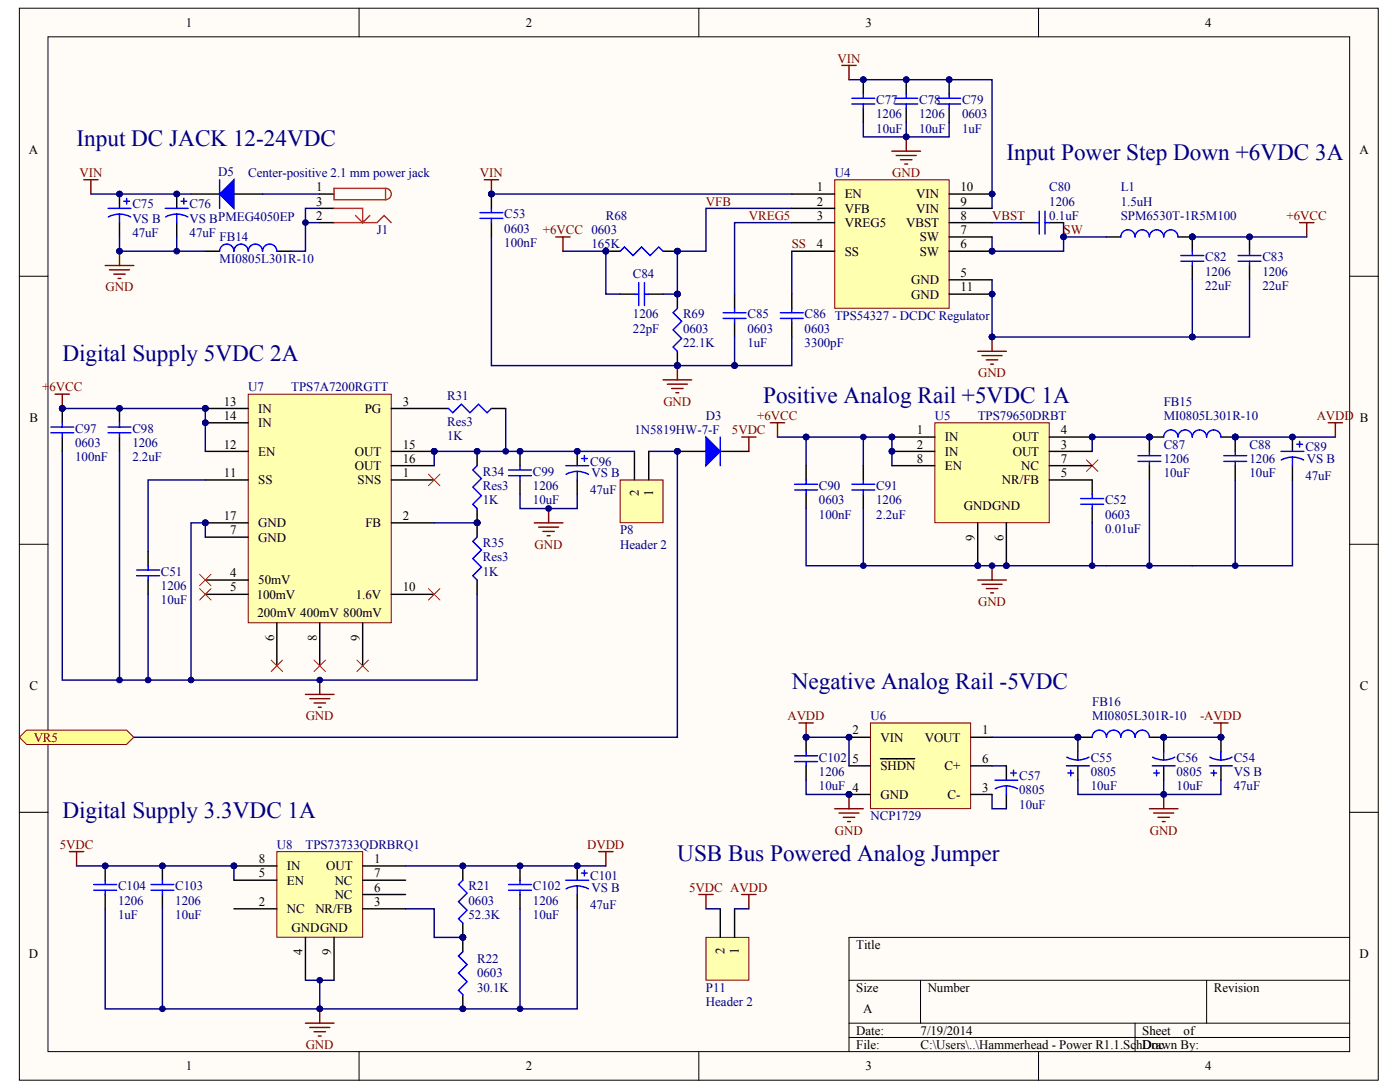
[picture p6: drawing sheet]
<svg xmlns="http://www.w3.org/2000/svg" width="258mm" height="201mm" viewBox="0 0 258 201" stroke-linecap="round" stroke-linejoin="round" font-family="sans-serif">
<defs><g id="words">
<g font-size="4.3" fill="#000080">
<text x="14.1" y="26.9">Input DC JACK 12-24VDC</text>
<text x="185.4" y="29.5">Input Power Step Down +6VDC 3A</text>
<text x="11.5" y="66.4">Digital Supply 5VDC 2A</text>
<text x="140.6" y="74.3">Positive Analog Rail +5VDC 1A</text>
<text x="145.8" y="126.9">Negative Analog Rail -5VDC</text>
<text x="11.5" y="150.6">Digital Supply 3.3VDC 1A</text>
<text x="124.8" y="158.5">USB Bus Powered Analog Jumper</text>
</g>
<g font-size="2.4">
<text x="34.3" y="4.9">1</text>
<text x="96.8" y="4.9">2</text>
<text x="159.4" y="4.9">3</text>
<text x="222" y="4.9">4</text>
<text x="5.3" y="28.3">A</text>
<text x="250.4" y="28.3">A</text>
<text x="58.2" y="35.2">1</text>
<text x="150.4" y="35.2">1</text>
<text x="176.9" y="35.2">10</text>
<text x="58.2" y="40.5">2</text>
<text x="58.2" y="37.9">3</text>
<text x="150.4" y="37.9">2</text>
<text x="150.4" y="40.5">3</text>
<text x="155.6" y="36.5">EN</text>
<text x="155.6" y="39.2">VFB</text>
<text x="155.6" y="41.8">VREG5</text>
<text x="166.9" y="41.8">VBST</text>
<text x="168.7" y="36.5">VIN</text>
<text x="168.7" y="39.2">VIN</text>
<text x="176.9" y="37.9">9</text>
<text x="176.9" y="40.5">8</text>
<text x="150.4" y="45.8">4</text>
<text x="155.6" y="47.1">SS</text>
<text x="169.4" y="44.4">SW</text>
<text x="169.4" y="47.1">SW</text>
<text x="176.9" y="43.1">7</text>
<text x="176.9" y="45.8">6</text>
<text x="167.8" y="52.3">GND</text>
<text x="176.9" y="51">5</text>
<text x="176.9" y="53.6">11</text>
<text x="167.8" y="55">GND</text>
<text x="5.4" y="77.7">B</text>
<text x="41.2" y="74.7">13</text>
<text x="41.2" y="77.3">14</text>
<text x="47.6" y="76">IN</text>
<text x="67.2" y="76">PG</text>
<text x="74.2" y="74.7">3</text>
<text x="41.2" y="82.6">12</text>
<text x="47.6" y="83.9">EN</text>
<text x="47.6" y="78.7">IN</text>
<text x="65.3" y="83.9">OUT</text>
<text x="74.2" y="82.6">15</text>
<text x="168.9" y="80">1</text>
<text x="168.9" y="82.6">2</text>
<text x="174" y="81.3">IN</text>
<text x="174" y="83.9">IN</text>
<text x="186.5" y="83.9">OUT</text>
<text x="186.5" y="81.3">OUT</text>
<text x="195.4" y="82.6">3</text>
<text x="195.4" y="80">4</text>
<text x="41.2" y="87.9">11</text>
<text x="47.6" y="89.2">SS</text>
<text x="65.3" y="86.6">OUT</text>
<text x="65.9" y="89.2">SNS</text>
<text x="74.2" y="87.9">1</text>
<text x="74.2" y="85.2">16</text>
<text x="168.9" y="85.2">8</text>
<text x="174" y="86.6">EN</text>
<text x="184.6" y="89.2">NR/FB</text>
<text x="188.1" y="86.6">NC</text>
<text x="195.4" y="87.9">5</text>
<text x="195.4" y="85.2">7</text>
<text x="41.2" y="95.8">17</text>
<text x="74.2" y="95.8">2</text>
<text x="117.7" y="91.4" transform="rotate(-90 117.7 91.4)">2</text>
<text x="120.3" y="91.4" transform="rotate(-90 120.3 91.4)">1</text>
<text x="177.5" y="93.9">GNDGND</text>
<text x="42.4" y="98.4">7</text>
<text x="47.6" y="99.7">GND</text>
<text x="47.6" y="97.1">GND</text>
<text x="67.3" y="97.1">FB</text>
<text x="179.6" y="99.6" transform="rotate(-90 179.6 99.6)">9</text>
<text x="184.9" y="99.6" transform="rotate(-90 184.9 99.6)">6</text>
<text x="42.4" y="106.3">4</text>
<text x="47.6" y="107.6">50mV</text>
<text x="42.4" y="108.9">5</text>
<text x="47.3" y="110.2">100mV</text>
<text x="47.4" y="113.7">200mV 400mV 800mV</text>
<text x="65.5" y="110.2">1.6V</text>
<text x="74.2" y="108.9">10</text>
<text x="50.5" y="118" transform="rotate(-90 50.5 118)">6</text>
<text x="58.4" y="118" transform="rotate(-90 58.4 118)">8</text>
<text x="66.3" y="118" transform="rotate(-90 66.3 118)">9</text>
<text x="5.4" y="127">C</text>
<text x="250.5" y="127">C</text>
<text x="157" y="135.2">2</text>
<text x="162.2" y="136.6">VIN</text>
<text x="170.3" y="136.6">VOUT</text>
<text x="180.9" y="135.2">1</text>
<text x="157" y="140.5">5</text>
<text x="162.2" y="141.8">SHDN</text>
<text x="174" y="141.8">C+</text>
<text x="180.9" y="140.5">6</text>
<text x="162.2" y="147.1">GND</text>
<text x="174.6" y="147.1">C-</text>
<text x="180.9" y="145.8">3</text>
<text x="47.7" y="161.6">5</text>
<text x="47.7" y="158.9">8</text>
<text x="52.8" y="160.2">IN</text>
<text x="60.1" y="160.2">OUT</text>
<text x="68.9" y="158.9">1</text>
<text x="68.9" y="161.6">7</text>
<text x="47.7" y="166.8">2</text>
<text x="52.8" y="162.9">EN</text>
<text x="61.7" y="165.5">NC</text>
<text x="61.7" y="162.9">NC</text>
<text x="68.9" y="166.8">3</text>
<text x="68.9" y="164.2">6</text>
<text x="52.8" y="168.2">NC</text>
<text x="53.7" y="171.6">GNDGND</text>
<text x="58.1" y="168.2">NR/FB</text>
<text x="5.3" y="176.4">D</text>
<text x="55.7" y="175.9" transform="rotate(-90 55.7 175.9)">4</text>
<text x="61" y="175.9" transform="rotate(-90 61 175.9)">9</text>
<text x="133.5" y="175.6" transform="rotate(-90 133.5 175.6)">2</text>
<text x="136.1" y="175.6" transform="rotate(-90 136.1 175.6)">1</text>
<text x="157.7" y="174.7">Title</text>
<text x="250.4" y="176.4">D</text>
<text x="157.7" y="182.6">Size</text>
<text x="170.9" y="182.6">Number</text>
<text x="223.6" y="182.6">Revision</text>
<text x="157.7" y="190.5">Date:</text>
<text x="159" y="186.6">A</text>
<text x="169.6" y="190.5">7/19/2014</text>
<text x="210.4" y="190.5">Sheet</text>
<text x="218" y="190.5">of</text>
<text x="34.3" y="197.1">1</text>
<text x="96.8" y="197.1">2</text>
<text x="157.7" y="193.2">File:</text>
<text x="159.4" y="197.1">3</text>
<text x="169.6" y="193.2">C:\Users\..\Hammerhead - Power R1.1.SchDoc</text>
<text x="212.1" y="193.2">rawn By:</text>
<text x="222" y="197.1">4</text>
</g>
<g font-size="2.4" fill="#800000">
<text x="154.3" y="11.5">VIN</text>
<text x="14.6" y="32.6">VIN</text>
<text x="88.4" y="32.6">VIN</text>
<text x="164.4" y="32.6">GND</text>
<text x="130" y="37.9">VFB</text>
<text x="138" y="40.5">VREG5</text>
<text x="182.7" y="40.5">VBST</text>
<text x="237" y="40.5">+6VCC</text>
<text x="100" y="43.1">+6VCC 0603</text>
<text x="145.8" y="45.8">SS</text>
<text x="195.9" y="43.1">SW</text>
<text x="19.4" y="53.6">GND</text>
<text x="180.2" y="69.4">GND</text>
<text x="7.8" y="72.1">+6VCC</text>
<text x="122.2" y="74.7">GND</text>
<text x="139.5" y="77.3">+6VCC</text>
<text x="242.5" y="77.3">AVDD B</text>
<text x="134.8" y="80">5VDC</text>
<text x="98.5" y="101">GND</text>
<text x="180.2" y="111.6">GND</text>
<text x="6.2" y="136.6">VR5</text>
<text x="56.3" y="132.6">GND</text>
<text x="145" y="132.6">AVDD</text>
<text x="221.1" y="132.6">-AVDD</text>
<text x="153.8" y="153.7">GND</text>
<text x="211.8" y="153.7">GND</text>
<text x="11" y="156.3">5VDC</text>
<text x="108.2" y="156.3">DVDD</text>
<text x="126.9" y="164.2">5VDC AVDD</text>
<text x="56.3" y="193.2">GND</text>
</g>
<g font-size="2.4" fill="#000080">
<text x="161.4" y="19.2">C77</text>
<text x="161.4" y="21.8">1206</text>
<text x="169.3" y="19.2">C78</text>
<text x="169.3" y="21.8">1206</text>
<text x="177.2" y="19.2">C79</text>
<text x="177.2" y="21.8">0603</text>
<text x="161.4" y="24.4">10uF</text>
<text x="169.3" y="24.4">10uF</text>
<text x="177.2" y="24.4">1uF</text>
<text x="40.2" y="32.3">D5</text>
<text x="45.7" y="32.6">Center-positive 2.1 mm power jack</text>
<text x="153.8" y="32.6">U4</text>
<text x="193.3" y="35.2">C80</text>
<text x="206.4" y="35.2">L1</text>
<text x="24.4" y="38.4">C75</text>
<text x="24.4" y="41">VS B</text>
<text x="34.9" y="38.4">C76</text>
<text x="34.9" y="41">VS BPMEG4050EP</text>
<text x="92.9" y="40.2">C53</text>
<text x="111.6" y="40.5">R68</text>
<text x="193.3" y="40.5">0.1uF</text>
<text x="193.3" y="37.9">1206</text>
<text x="206.4" y="37.9">1.5uH</text>
<text x="206.4" y="40.5">SPM6530T-1R5M100</text>
<text x="24.4" y="43.6">47uF</text>
<text x="34.9" y="43.6">47uF</text>
<text x="40.5" y="44.4">FB14</text>
<text x="69.4" y="43.1">J1</text>
<text x="92.9" y="45.5">100nF</text>
<text x="92.9" y="42.9">0603</text>
<text x="109" y="45.8">165K</text>
<text x="40.5" y="48.4">MI0805L301R-10</text>
<text x="116.6" y="51.3">C84</text>
<text x="222" y="53.4">22uF</text>
<text x="222" y="48.1">C82</text>
<text x="222" y="50.8">1206</text>
<text x="232.5" y="53.4">22uF</text>
<text x="232.5" y="48.1">C83</text>
<text x="232.5" y="50.8">1206</text>
<text x="116.6" y="58.6">1206</text>
<text x="125.8" y="58.6">R69</text>
<text x="137.7" y="58.6">C85</text>
<text x="148.2" y="58.6">C86 TPS54327 - DCDC Regulator</text>
<text x="116.6" y="61.3">22pF</text>
<text x="125.8" y="63.9">22.1K</text>
<text x="125.8" y="61.3">0603</text>
<text x="137.7" y="63.9">1uF</text>
<text x="137.7" y="61.3">0603</text>
<text x="148.2" y="63.9">3300pF</text>
<text x="148.2" y="61.3">0603</text>
<text x="45.7" y="72.1">U7</text>
<text x="53.6" y="72.1">TPS7A7200RGTT</text>
<text x="82.4" y="73.7">R31</text>
<text x="130" y="77.3">D3</text>
<text x="172.2" y="77.3">U5</text>
<text x="180.1" y="77.3">TPS79650DRBT</text>
<text x="214.4" y="74.7">FB15</text>
<text x="214.4" y="77.3">MI0805L301R-10</text>
<text x="13.8" y="79.7">C97</text>
<text x="13.8" y="82.3">0603</text>
<text x="24.4" y="79.7">C98</text>
<text x="24.4" y="82.3">1206</text>
<text x="82.4" y="81">1K</text>
<text x="82.4" y="78.4">Res3</text>
<text x="116.9" y="80">1N5819HW-7-F</text>
<text x="214.4" y="82.6">C87</text>
<text x="230.2" y="82.6">C88</text>
<text x="240.4" y="83.1">C89</text>
<text x="13.8" y="85">100nF</text>
<text x="24.4" y="85">2.2uF</text>
<text x="88.9" y="87.6">R34</text>
<text x="98.2" y="87.6">C99</text>
<text x="108.7" y="85.8">C96</text>
<text x="109" y="87.9">VS B</text>
<text x="214.4" y="87.9">10uF</text>
<text x="214.4" y="85.2">1206</text>
<text x="230.2" y="87.9">10uF</text>
<text x="230.2" y="85.2">1206</text>
<text x="240.4" y="88.4">47uF</text>
<text x="240.7" y="85.2">VS B</text>
<text x="88.9" y="92.9">1K</text>
<text x="88.9" y="90.2">Res3</text>
<text x="98.2" y="92.9">10uF</text>
<text x="98.2" y="90.2">1206</text>
<text x="108.7" y="91">47uF</text>
<text x="150.9" y="95.5">100nF</text>
<text x="150.9" y="90.2">C90</text>
<text x="150.9" y="92.9">0603</text>
<text x="161.4" y="95.5">2.2uF</text>
<text x="161.4" y="90.2">C91</text>
<text x="161.4" y="92.9">1206</text>
<text x="203.6" y="92.9">C52</text>
<text x="203.6" y="95.5">0603</text>
<text x="88.9" y="100.8">R35</text>
<text x="114.2" y="98.4">P8</text>
<text x="114.2" y="101">Header 2</text>
<text x="203.6" y="98.1">0.01uF</text>
<text x="29.7" y="106">C51</text>
<text x="88.9" y="106">1K</text>
<text x="88.9" y="103.4">Res3</text>
<text x="29.7" y="111.3">10uF</text>
<text x="29.7" y="108.7">1206</text>
<text x="201.2" y="130">FB16</text>
<text x="160.3" y="132.6">U6</text>
<text x="201.2" y="132.6">MI0805L301R-10</text>
<text x="150.9" y="140.2">C102</text>
<text x="150.9" y="142.9">1206</text>
<text x="187.7" y="143.7">C57</text>
<text x="200.9" y="140.2">C55</text>
<text x="200.9" y="142.9">0805</text>
<text x="216.7" y="140.2">C56</text>
<text x="216.7" y="142.9">0805</text>
<text x="227.3" y="140.2">C54</text>
<text x="227.3" y="142.9">VS B</text>
<text x="150.9" y="145.5">10uF 4</text>
<text x="187.7" y="148.9">10uF</text>
<text x="187.7" y="146.3">0805</text>
<text x="200.9" y="145.5">10uF</text>
<text x="216.7" y="145.5">10uF</text>
<text x="227.3" y="145.5">47uF</text>
<text x="160.3" y="151">NCP1729</text>
<text x="51" y="156.3">U8</text>
<text x="56.3" y="156.3">TPS73733QDRBRQ1</text>
<text x="21.7" y="163.9">C104</text>
<text x="21.7" y="166.6">1206</text>
<text x="32.3" y="163.9">C103</text>
<text x="32.3" y="166.6">1206</text>
<text x="86.3" y="163.9">R21</text>
<text x="86.3" y="166.6">0603</text>
<text x="98.2" y="163.9">C102</text>
<text x="98.2" y="166.6">1206</text>
<text x="108.7" y="167.4">47uF</text>
<text x="108.7" y="162.1">C101</text>
<text x="109" y="164.2">VS B</text>
<text x="21.7" y="169.2">1uF</text>
<text x="32.3" y="169.2">10uF</text>
<text x="86.3" y="169.2">52.3K</text>
<text x="98.2" y="169.2">10uF</text>
<text x="87.9" y="177.4">R22</text>
<text x="87.9" y="180">0603</text>
<text x="87.9" y="182.6">30.1K</text>
<text x="130" y="182.6">P11</text>
<text x="130" y="185.3">Header 2</text>
</g>
</g></defs>
<g fill="#fffcf8" stroke="#000" stroke-width=".18">
<path d="M3.6 1.5h250.3v197.4h-250.3z"/>
<path d="M8.8 6.8h239.8v186.8h-239.8z"/>
</g>
<g fill="none" stroke="#000" stroke-width=".18">
<path d="M66.1 1.5v5.3M128.7 1.5v5.3M191.3 1.5v5.3M3.6 50.9h5.2M248.6 50.9h5.3M3.6 100.2h5.2M248.6 100.2h5.3M3.6 149.6h5.2M248.6 149.6h5.3M248.6 172.6h-92.2v21.1M66.1 193.7v5.2M128.7 193.7v5.2"/>
<path d="M156.4 180.5h92.2M156.4 188.4h92.2M156.4 191h92.2M169.6 180.5v7.9M191.3 193.7v5.2M209.1 188.4v5.3M222.3 180.5v7.9"/>
</g>
<g fill="none" stroke="#800000" stroke-width=".26">
<path d="M155.1 12h2.6M156.4 12v2.7M15.4 33.1h2.7M16.7 33.1v2.6M164.3 27.8h5.3M165.1 28.6h3.7M165.9 29.4h2.1M166.7 30.2h.5M166.9 25.2v2.6M19.4 48.9h5.2M20.2 49.7h3.7M21 50.5h2.1"/>
<path d="M21.7 51.3h.6M22 46.3v2.6M102.4 43.6h2.6M103.7 43.6v2.7M239.4 41h2.6M240.7 41v2.6M10.2 72.6h2.6M11.5 72.6v2.6M122.1 70h5.3M122.9 70.7h3.7M123.7 71.5h2.1M124.5 72.3h.5"/>
<path d="M124.8 67.3v2.7M141.9 77.9h2.6M143.2 77.9v2.6M180.1 64.7h5.3M180.9 65.5h3.7M181.7 66.3h2.1M182.5 67.1h.5M182.7 62.1v2.6M244.7 77.9h2.6M246 77.9v2.6M136.6 80.5h2.7M137.9 80.5v2.6"/>
<path d="M180.1 106.8h5.3M180.9 107.6h3.7M181.7 108.4h2.1M182.5 109.2h.5M182.7 104.2v2.6M56.3 127.9h5.2M57.1 128.7h3.6M57.8 129.4h2.2M58.6 130.2h.6M58.9 125.2v2.7M147.2 133.1h2.6M148.5 133.1v2.7"/>
<path d="M223.6 133.1h2.6M224.9 133.1v2.7M12.8 156.8h2.6M14.1 156.8v2.7M110.3 156.8h2.6M111.6 156.8v2.7M211.7 148.9h5.3M212.5 149.7h3.7M213.3 150.5h2.1M214.1 151.3h.5M214.4 146.3v2.6M56.3 188.4h5.2"/>
<path d="M57.1 189.2h3.6M57.8 190h2.2M58.6 190.8h.6M58.9 185.8v2.6"/>
</g>
<g fill="none" stroke="#000" stroke-width=".26">
<path d="M159 14.7v2.6M159 19.9v2.7M166.9 14.7v2.6M166.9 19.9v2.7M174.8 14.7v2.6M174.8 19.9v2.7M22 35.7v2.7M32.6 35.7v2.7M35.2 35.7h5.3M43.1 35.7h5.3M58.9 35.7h2.6M58.9 38.4h2.6"/>
<path d="M22 41v2.6M32.6 41v2.6M37.8 46.3h2.7M51 46.3h2.6M58.9 41h2.6M111.6 46.3h2.6M114.2 54.2h2.7M119.5 54.2h2.6M122.1 46.3h2.7M124.8 54.2v2.6M135.3 54.2v2.6M135.3 59.4v2.7"/>
<path d="M145.8 54.2v2.6M145.8 59.4v2.7M188 41h2.6M193.3 41h2.6M203.8 43.6h2.6M217 43.6h2.6v2.7M219.6 48.9v2.6M230.2 43.6v2.7M230.2 48.9v2.6M11.5 75.2v2.7M22 75.2v2.7M124.8 64.7v2.6"/>
<path d="M11.5 80.5v2.6M22 80.5v2.6M95.8 83.1v2.6M95.8 88.4v2.6M148.5 85.7v2.7M148.5 91v2.6M159 85.7v2.7M159 91v2.6M211.7 85.7v2.7M214.4 80.5h-2.7v2.6M224.9 80.5h2.6v2.6M227.5 85.7v2.7"/>
<path d="M198.5 135.8h2.7M211.7 135.8h2.7M19.4 159.5v2.6M29.9 159.5v2.6M95.8 159.5v2.6M106.3 159.5v2.6M19.4 164.7v2.7M29.9 164.7v2.7M95.8 164.7v2.7M106.3 164.7v2.7"/>
</g>
<path d="M61.5 38.4h5.3v2.6l1.3-1.3M61.5 34.7h9.5v2.1h-9.5zM65.5 39.7l1.3 1.3M71 34.7a1.04 1.04 0 0 1 1.1 1 1.04 1.04 0 0 1-1.1 1.1M61.5 41h7.9l1.4-1.3 1.3 1.3" fill="none" stroke="#cd2820" stroke-width=".26"/>
<g fill="#000080" stroke="#000080" stroke-width=".18">
<circle cx="22" cy="35.7" r=".52"/>
<circle cx="32.6" cy="35.7" r=".52"/>
<circle cx="56.3" cy="41" r=".52"/>
<circle cx="32.6" cy="46.3" r=".52"/>
<circle cx="22" cy="46.3" r=".52"/>
<circle cx="182.7" cy="62" r=".52"/>
<circle cx="111.6" cy="46.3" r=".52"/>
<circle cx="124.8" cy="46.3" r=".52"/>
<circle cx="124.8" cy="67.3" r=".52"/>
<circle cx="124.8" cy="54.1" r=".52"/>
<circle cx="135.3" cy="67.3" r=".52"/>
<circle cx="90.5" cy="35.7" r=".52"/>
<circle cx="159" cy="14.7" r=".52"/>
<circle cx="166.9" cy="14.7" r=".52"/>
<circle cx="174.8" cy="14.7" r=".52"/>
<circle cx="219.6" cy="43.6" r=".52"/>
<circle cx="182.7" cy="46.3" r=".52"/>
<circle cx="195.9" cy="43.6" r=".52"/>
<circle cx="230.2" cy="43.6" r=".52"/>
<circle cx="166.9" cy="25.2" r=".52"/>
<circle cx="211.7" cy="80.5" r=".52"/>
<circle cx="159" cy="104.2" r=".52"/>
<circle cx="11.5" cy="75.2" r=".52"/>
<circle cx="22" cy="75.2" r=".52"/>
<circle cx="95.8" cy="83.1" r=".52"/>
<circle cx="182.7" cy="104.2" r=".52"/>
<circle cx="58.9" cy="125.2" r=".52"/>
<circle cx="95.8" cy="159.4" r=".52"/>
<circle cx="58.9" cy="185.8" r=".52"/>
<circle cx="29.9" cy="159.4" r=".52"/>
<circle cx="19.4" cy="159.4" r=".52"/>
<circle cx="106.3" cy="159.4" r=".52"/>
<circle cx="227.5" cy="80.5" r=".52"/>
<circle cx="214.4" cy="146.3" r=".52"/>
<circle cx="148.5" cy="135.7" r=".52"/>
<circle cx="224.9" cy="135.7" r=".52"/>
<circle cx="198.6" cy="135.7" r=".52"/>
<circle cx="214.4" cy="135.7" r=".52"/>
</g>
<g fill="none" stroke="#00f" stroke-width=".26">
<path d="M156.9 18.1h4.2M156.9 19.2h4.2M159 17.3v.8M159 19.2v.7M164.8 18.1h4.2M164.8 19.2h4.2M166.9 17.3v.8M166.9 19.2v.7M172.7 18.1h4.2M172.7 19.2h4.2M174.8 17.3v.8M174.8 19.2v.7"/>
<path d="M19.9 38.4h4.2M22 39.4l.9 .1 1.2 .5M22 39.4l-.8 .1-1.2 .5M22 39.4v1.6M22.8 37.1h1.1M23.3 36.5v1.1M30.4 38.4h4.3M32.6 39.4l.8 .1 1.2 .5M32.6 39.4l-.9 .1-1.2 .5M32.6 39.4v1.6M33.3 37.1h1.1M33.9 36.5v1.1"/>
<path d="M40.5 33.1v5.3M191.4 38.9v4.2M192.5 38.9v4.2M40.5 46.3a1.32 1.32 0 0 1 1.3-1.4 1.32 1.32 0 0 1 1.3 1.4 1.32 1.32 0 0 1 1.3-1.4 1.32 1.32 0 0 1 1.3 1.4 1.32 1.32 0 0 1 1.3-1.4 1.32 1.32 0 0 1 1.4 1.4 1.32 1.32 0 0 1 1.3-1.4 1.32 1.32 0 0 1 1.3 1.4M114.2 46.3l.8-.8 1.6 1.6 1.6-1.6 1.6 1.6 1.5-1.6 .8 .8M116.9 54.2h.8M117.7 52.1v4.2M118.7 52.1v4.2M118.7 54.2h.8M124.8 56.8l-.8 .8 1.6 1.6-1.6 1.5 1.6 1.6-1.6 1.6 .8 .8M133.2 57.6h4.2M133.2 58.6h4.2"/>
<path d="M135.3 56.8v.8M135.3 58.6v.8M143.7 57.6h4.3M143.7 58.6h4.3M145.8 56.8v.8M145.8 58.6v.8M190.6 41h.8M192.5 41h.8M206.4 43.6a1.32 1.32 0 0 1 1.4-1.3 1.32 1.32 0 0 1 1.3 1.3 1.32 1.32 0 0 1 1.3-1.3 1.32 1.32 0 0 1 1.3 1.3 1.32 1.32 0 0 1 1.3-1.3 1.32 1.32 0 0 1 1.4 1.3 1.32 1.32 0 0 1 1.3-1.3 1.32 1.32 0 0 1 1.3 1.3M217.5 47.1h4.2M217.5 48.1h4.2M219.6 46.3v.8"/>
<path d="M219.6 48.1v.8M228.1 47.1h4.2M228.1 48.1h4.2M230.2 46.3v.8M230.2 48.1v.8M9.4 78.6h4.2M9.4 79.7h4.2M11.5 77.9v.7M11.5 79.7v.8M19.9 78.6h4.2M19.9 79.7h4.2M22 77.9v.7"/>
<path d="M22 79.7v.8M93.7 86.5h4.2M93.7 87.6h4.2M95.8 85.7v.8M95.8 87.6v.8M146.4 89.2h4.2M146.4 90.2h4.2M148.5 88.4v.8M148.5 90.2v.8M156.9 89.2h4.2M156.9 90.2h4.2M159 88.4v.8"/>
<path d="M159 90.2v.8M209.6 83.9h4.2M209.6 85h4.2M211.7 83.1v.8M211.7 85v.7M214.4 80.5a1.32 1.32 0 0 1 1.3-1.3 1.32 1.32 0 0 1 1.3 1.3 1.32 1.32 0 0 1 1.3-1.3 1.32 1.32 0 0 1 1.3 1.3 1.32 1.32 0 0 1 1.3-1.3 1.32 1.32 0 0 1 1.4 1.3 1.32 1.32 0 0 1 1.3-1.3 1.32 1.32 0 0 1 1.3 1.3M225.4 83.9h4.2M225.4 85h4.2M227.5 83.1v.8M227.5 85v.7M201.2 135.8a1.32 1.32 0 0 1 1.3-1.4 1.32 1.32 0 0 1 1.3 1.4 1.32 1.32 0 0 1 1.3-1.4 1.32 1.32 0 0 1 1.3 1.4 1.32 1.32 0 0 1 1.4-1.4 1.32 1.32 0 0 1 1.3 1.4 1.32 1.32 0 0 1 1.3-1.4 1.32 1.32 0 0 1 1.3 1.4M17.3 162.9h4.2"/>
<path d="M17.3 163.9h4.2M19.4 162.1v.8M19.4 163.9v.8M27.8 162.9h4.2M27.8 163.9h4.2M29.9 162.1v.8M29.9 163.9v.8M93.7 162.9h4.2M93.7 163.9h4.2M95.8 162.1v.8M95.8 163.9v.8M104.2 162.1h4.2"/>
<path d="M106.3 163.1l1.3 .2 .8 .4M106.3 163.1l-1.2 .2-.8 .4M106.3 163.1v1.6M107.1 160.8h1.1M107.6 160.2v1.1"/>
</g>
<g fill="none" stroke="#000080" stroke-width=".26">
<path d="M156.4 14.7h26.3v23.7M16.7 35.7h18.5M48.4 35.7h10.5M58.9 38.4h-2.6v7.9h-2.7M90.5 35.7h55.3M159 22.6v2.6h15.8v-2.6M166.9 22.6v2.6M22 43.6v2.7h15.8M32.6 43.6v2.7M56.3 41h2.6M103.7 46.3h7.9v7.9h2.6M145.8 41h-10.5v13.2"/>
<path d="M145.8 46.3v7.9M182.7 41h5.3M195.9 41v5.3h-13.2v-2.7M195.9 43.6h7.9M219.6 43.6h21.1M145.8 62.1v5.2h-10.5M159 93.6v10.6M227.5 80.5h18.5M238.1 88.4v15.8h-18.5"/>
</g>
<path d="M40.5 35.7l2.6-2.6v5.3z" fill="#00f" stroke="#00f" stroke-width=".26"/>
<path d="M114.2 88.4h7.9v7.9h-7.9z" fill="#ffffb0" stroke="#800000" stroke-width=".18"/>
<path d="M116.9 83.1v5.3M119.5 83.1v5.3" fill="none" stroke="#000" stroke-width=".26"/>
<path d="M3.6 135.8l1.3-1.4h18.4l1.3 1.4-1.3 1.3h-18.4z" fill-rule="evenodd" fill="#ffff80" stroke="#800000" stroke-width=".18"/>
<g fill="none" stroke="#000080" stroke-width=".26">
<path d="M143.2 80.5h5.3v5.2M159 80.5v5.2M201.2 96.3v7.9M211.7 80.5h-10.5v2.6M211.7 88.4v15.8M227.5 88.4v15.8M203.8 104.2h15.8M14.1 159.5h29v2.6M74.7 159.5h36.9M19.4 167.4v18.4h86.9v-18.4M29.9 167.4v18.4M74.7 167.4h5.3v5.2h5.2"/>
<path d="M58.9 180.5v5.3"/>
</g>
<g fill="#000080" stroke="#000080" stroke-width=".18">
<circle cx="211.7" cy="104.2" r=".52"/>
<circle cx="148.5" cy="80.5" r=".52"/>
<circle cx="227.5" cy="104.2" r=".52"/>
<circle cx="201.2" cy="80.5" r=".52"/>
<circle cx="211.7" cy="80.5" r=".52"/>
<circle cx="159" cy="80.5" r=".52"/>
<circle cx="201.2" cy="104.2" r=".52"/>
<circle cx="85.3" cy="172.6" r=".52"/>
<circle cx="85.3" cy="159.4" r=".52"/>
<circle cx="85.3" cy="185.8" r=".52"/>
<circle cx="29.9" cy="185.8" r=".52"/>
<circle cx="58.9" cy="180.5" r=".52"/>
<circle cx="58.9" cy="185.8" r=".52"/>
<circle cx="43.1" cy="159.4" r=".52"/>
</g>
<path d="M201.2 88.4v2.6M201.2 93.6v2.7M85.2 159.5v2.6M85.2 170v5.2M85.2 183.1v2.7" fill="none" stroke="#000" stroke-width=".26"/>
<path d="M199.1 91.8h4.2M199.1 92.9h4.2M201.2 91v.8M201.2 92.9v.7M85.2 162.1l-.7 .8 1.5 1.6-1.5 1.5 1.5 1.6-1.5 1.6 .7 .8M85.2 175.2l-.7 .8 1.5 1.6-1.5 1.6 1.5 1.6-1.5 1.6 .7 .7" fill="none" stroke="#00f" stroke-width=".26"/>
<path d="M200.1 84.7l2.1 2.1M202.2 84.7l-2.1 2.1" fill="none" stroke="#f00" stroke-width=".18"/>
<path d="M172.2 77.9h21.1v18.4h-21.1z" fill="#ffffb0" stroke="#800000" stroke-width=".18"/>
<path d="M90.5 35.7v2.7M90.5 41v2.6M164.3 80.5h7.9M164.3 83.1h7.9M164.3 85.7h7.9M180.1 96.3v7.9M185.4 96.3v7.9M193.3 80.5h7.9M193.3 83.1h7.9M193.3 88.4h7.9M193.3 85.7h7.9" fill="none" stroke="#000" stroke-width=".26"/>
<g fill="#000080" stroke="#000080" stroke-width=".18">
<circle cx="164.3" cy="80.5" r=".52"/>
<circle cx="164.3" cy="83.1" r=".52"/>
<circle cx="201.2" cy="80.5" r=".52"/>
<circle cx="185.4" cy="104.2" r=".52"/>
<circle cx="180.1" cy="104.2" r=".52"/>
<circle cx="148.5" cy="80.5" r=".52"/>
<circle cx="90.5" cy="35.7" r=".52"/>
<circle cx="135.3" cy="67.3" r=".52"/>
<circle cx="124.8" cy="67.3" r=".52"/>
<circle cx="124.8" cy="46.3" r=".52"/>
<circle cx="124.8" cy="54.1" r=".52"/>
<circle cx="219.6" cy="62" r=".52"/>
<circle cx="182.7" cy="62" r=".52"/>
</g>
<path d="M145.8 38.4h-15.8v7.9h-5.2v7.9h-2.7M90.5 43.6v23.7h44.8v-5.2M182.7 51.5v10.6h36.9v-10.6M148.5 80.5h15.8v5.2M148.5 93.6v10.6h55.3" fill="none" stroke="#000080" stroke-width=".26"/>
<path d="M89.2 33.1h2.6M90.5 33.1v2.6" fill="none" stroke="#800000" stroke-width=".26"/>
<path d="M88.4 39.2h4.2M90.5 38.4v.8M88.4 40.2h4.2M90.5 40.2v.8" fill="none" stroke="#00f" stroke-width=".26"/>
<path d="M153.8 33.1h21v23.7h-21z" fill="#ffffb0" stroke="#800000" stroke-width=".18"/>
<g fill="none" stroke="#000" stroke-width=".26">
<path d="M145.8 35.7h8M145.8 38.4h8M174.8 35.7h7.9M174.8 38.4h7.9M145.8 41h8M145.8 46.3h8M174.8 41h7.9M174.8 46.3h7.9M174.8 51.5h7.9M174.8 43.6h7.9M174.8 54.2h7.9M106.3 83.1v2.6"/>
<path d="M106.3 88.4v2.6M238.1 80.5v2.6M238.1 85.7v2.7M224.9 135.8v2.6M224.9 141v2.7"/>
</g>
<g fill="#000080" stroke="#000080" stroke-width=".18">
<circle cx="182.7" cy="35.7" r=".52"/>
<circle cx="182.7" cy="46.3" r=".52"/>
<circle cx="182.7" cy="54.1" r=".52"/>
<circle cx="219.6" cy="62" r=".52"/>
<circle cx="106.3" cy="83.1" r=".52"/>
<circle cx="238.1" cy="80.5" r=".52"/>
<circle cx="224.9" cy="135.7" r=".52"/>
</g>
<path d="M230.2 51.5v10.6h-10.6" fill="none" stroke="#000080" stroke-width=".26"/>
<g fill="none" stroke="#00f" stroke-width=".26">
<path d="M104.2 85.7h4.2M106.3 86.8l1.3 .2 .8 .3M106.3 86.8l-1.2 .2-.8 .3M106.3 86.8v1.6M107.1 84.4h1.1M107.6 83.9v1.1M236 83.1h4.2M238.1 84.2l1.2 .2 .8 .3M238.1 84.2l-1.3 .2-.8 .3M238.1 84.2v1.5M238.9 81.8h1M239.4 81.3v1"/>
<path d="M222.9 139.4a4.2 4.2 0 0 0 4 0M224.9 138.4v1.6M222.8 141h4.2M223 142.3h1.1M223.6 141.8v1.1"/>
</g>
<path d="M51 156.8h15.8v15.8h-15.8z" fill="#ffffb0" stroke="#800000" stroke-width=".18"/>
<g fill="none" stroke="#000" stroke-width=".26">
<path d="M148.5 135.8v2.6M198.5 135.8v2.6M214.4 135.8v2.6M43.1 159.5h7.9M66.8 159.5h7.9M148.5 141v2.7M185.4 141v2.7M185.4 146.3v2.6M198.5 141v2.7M214.4 141v2.7M43.1 167.4h7.9M43.1 162.1h7.9"/>
<path d="M56.3 172.6v7.9M61.5 172.6v7.9M66.8 167.4h7.9M66.8 162.1h7.9M66.8 164.7h7.9"/>
</g>
<g fill="#000080" stroke="#000080" stroke-width=".18">
<circle cx="43.1" cy="159.4" r=".52"/>
<circle cx="156.4" cy="146.3" r=".52"/>
<circle cx="198.6" cy="135.7" r=".52"/>
<circle cx="214.4" cy="135.7" r=".52"/>
<circle cx="224.9" cy="135.7" r=".52"/>
<circle cx="214.4" cy="146.3" r=".52"/>
<circle cx="148.5" cy="135.7" r=".52"/>
<circle cx="156.4" cy="135.7" r=".52"/>
</g>
<path d="M148.5 135.8h7.9v5.2M182.7 135.8h15.8M214.4 135.8h10.5M148.5 143.7v2.6h7.9M182.7 146.3v2.6h2.7M182.7 141h2.7M198.5 143.7v2.6h26.4v-2.6M214.4 143.7v2.6M56.3 180.5h5.2" fill="none" stroke="#000080" stroke-width=".26"/>
<path d="M153.8 148.9h5.2M154.5 149.7h3.7M155.3 150.5h2.1M156.1 151.3h.6M156.4 146.3v2.6" fill="none" stroke="#800000" stroke-width=".26"/>
<g fill="none" stroke="#00f" stroke-width=".26">
<path d="M146.4 139.2h4.2M148.5 138.4v.8M196.5 139.4a4.2 4.2 0 0 0 4.1 0M198.5 138.4v1.6M212.3 139.4a4.2 4.2 0 0 0 4.1 0M214.4 138.4v1.6M146.4 140.2h4.2M148.5 140.2v.8M183.3 143.7h4.2M185.4 144.7l.8 .1 1.2 .4M185.4 144.7l-.9 .1-1.2 .4M185.4 144.7v1.6"/>
<path d="M186.2 142.3h1M186.7 141.8v1.1M196.4 141h4.3M196.7 142.3h1.1M197.2 141.8v1.1M212.2 141h4.3M212.5 142.3h1.1M213 141.8v1.1"/>
</g>
<path d="M160.3 133.1h18.5v15.8h-18.5z" fill="#ffffb0" stroke="#800000" stroke-width=".18"/>
<path d="M124.8 83.1h5.2M132.7 83.1h5.2M156.4 135.8h3.9M162.2 139.7h6.3M178.8 135.8h3.9M156.4 146.3h3.9M156.4 141h3.9M178.8 146.3h3.9M178.8 141h3.9" fill="none" stroke="#000" stroke-width=".26"/>
<g fill="#000080" stroke="#000080" stroke-width=".18">
<circle cx="156.4" cy="135.7" r=".52"/>
<circle cx="156.4" cy="146.3" r=".52"/>
<circle cx="124.8" cy="83.1" r=".52"/>
<circle cx="95.8" cy="185.8" r=".52"/>
</g>
<path d="M130 80.5l2.7 2.6-2.7 2.6z" fill="#00f" stroke="#00f" stroke-width=".26"/>
<path d="M132.7 80.5v5.2" fill="none" stroke="#00f" stroke-width=".26"/>
<path d="M95.8 167.4v18.4" fill="none" stroke="#000080" stroke-width=".26"/>
<path d="M45.7 72.6h26.4v42.1h-26.4z" fill="#ffffb0" stroke="#800000" stroke-width=".18"/>
<g fill="none" stroke="#000" stroke-width=".26">
<path d="M37.8 75.2h7.9M37.8 77.9h7.9M72.1 75.2h10.5M90.5 75.2h2.7M37.8 88.4h7.9M37.8 96.3h7.9M37.8 98.9h7.9M37.8 83.1h7.9M72.1 88.4h7.9M72.1 96.3h7.9M72.1 83.1h7.9M72.1 85.7h7.9"/>
<path d="M87.9 83.1v2.6M87.9 93.6v5.3M27.3 101.5v2.7M27.3 106.8v2.6M37.8 106.8h7.9M37.8 109.4h7.9M51 114.7v7.9M58.9 114.7v7.9M66.8 114.7v7.9M72.1 109.4h7.9M87.9 106.8v2.6"/>
</g>
<g fill="#000080" stroke="#000080" stroke-width=".18">
<circle cx="37.8" cy="75.2" r=".52"/>
<circle cx="37.8" cy="77.8" r=".52"/>
<circle cx="80" cy="83.1" r=".52"/>
<circle cx="37.8" cy="96.3" r=".52"/>
<circle cx="87.9" cy="96.3" r=".52"/>
<circle cx="87.9" cy="83.1" r=".52"/>
<circle cx="27.3" cy="125.2" r=".52"/>
<circle cx="22" cy="125.2" r=".52"/>
<circle cx="93.2" cy="83.1" r=".52"/>
<circle cx="35.2" cy="125.2" r=".52"/>
<circle cx="11.5" cy="75.2" r=".52"/>
<circle cx="101.1" cy="93.6" r=".52"/>
<circle cx="124.8" cy="83.1" r=".52"/>
</g>
<path d="M82.6 75.2l.8 .8 1.6-1.6 1.6 1.6 1.5-1.6 1.6 1.6 .8-.8M87.9 98.9l-.8 .8 1.6 1.6-1.6 1.6 1.6 1.5-1.6 1.6 .8 .8M87.9 85.7l-.8 .8 1.6 1.6-1.6 1.6 1.6 1.6-1.6 1.6 .8 .7M25.2 105h4.2M25.2 106h4.2M27.3 104.2v.8M27.3 106v.8" fill="none" stroke="#00f" stroke-width=".26"/>
<path d="M11.5 75.2h26.3v7.9M93.2 75.2v7.9M11.5 83.1v42.1h76.4v-15.8M22 83.1v42.1M37.8 88.4h-10.5v13.1M37.8 98.9v-2.6h-2.6v28.9M80 96.3h7.9M95.8 91v2.6h10.5v-2.6M116.9 83.1h-36.9v2.6M119.5 83.1h5.3v52.7h-100.2M27.3 109.4v15.8" fill="none" stroke="#000080" stroke-width=".26"/>
<g fill="none" stroke="#f00" stroke-width=".18">
<path d="M78.9 87.3l2.1 2.1M81 87.3l-2.1 2.1M36.8 108.4l2.1 2.1M36.8 105.8l2.1 2.1M38.9 108.4l-2.1 2.1M38.9 105.8l-2.1 2.1M78.9 108.4l2.1 2.1M81 108.4l-2.1 2.1M49.9 121.5l2.1 2.2M52 121.5l-2.1 2.2M57.8 121.5l2.2 2.2M60 121.5l-2.2 2.2"/>
<path d="M65.7 121.5l2.2 2.2M67.9 121.5l-2.2 2.2"/>
</g>
<path d="M98.4 96.3h5.3M99.2 97.1h3.7M100 97.9h2.1M100.8 98.6h.5M101.1 93.6v2.7" fill="none" stroke="#800000" stroke-width=".26"/>
<path d="M130 172.6h7.9v7.9h-7.9z" fill="#ffffb0" stroke="#800000" stroke-width=".18"/>
<path d="M132.7 167.4v5.2M135.3 167.4v5.2" fill="none" stroke="#000" stroke-width=".26"/>
<path d="M128.7 164.7h2.7M130 164.7v2.7M136.6 164.7h2.7M137.9 164.7v2.7" fill="none" stroke="#800000" stroke-width=".26"/>
<path d="M130 167.4h2.7M135.3 167.4h2.6" fill="none" stroke="#000080" stroke-width=".26"/>
<use href="#words"/>
</svg>
